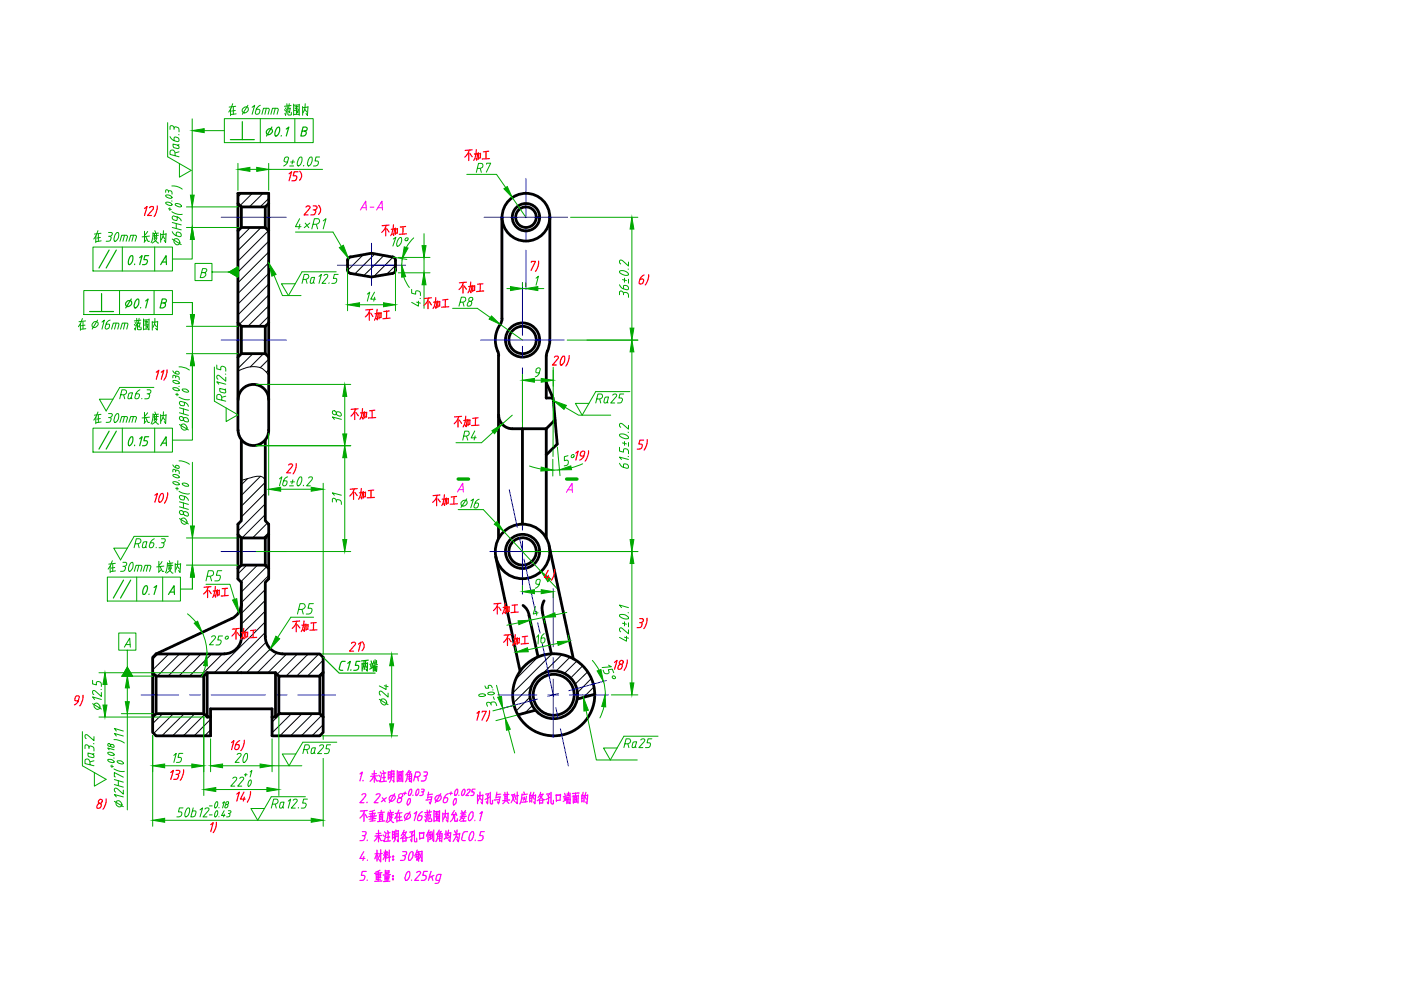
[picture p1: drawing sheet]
<svg xmlns="http://www.w3.org/2000/svg" width="297mm" height="210mm" viewBox="0 0 297 210" stroke-linecap="round" stroke-linejoin="round" font-family="sans-serif">
<defs><g id="words">
<text font-size="11.5" fill="#00a800" x="51.5" y="131.2" transform="rotate(-90 51.5 131.2)">R5</text>
<g font-size="5.7" fill="#f00">
<text x="97.4" y="35.3">不加工</text>
<text x="96" y="63.5">不加工</text>
<text x="76.2" y="69.1">不加工</text>
<text x="88.5" y="66.7">不加工</text>
<text x="73" y="90.3">不加工</text>
<text x="73" y="107.2">不加工</text>
<text x="42" y="128.1">不加工</text>
<text x="61.7" y="131.6">R5</text>
<text x="103.4" y="131.6">不加工</text>
<text x="48" y="136.9">不加工</text>
</g>
<text font-size="5.3" fill="#f0f" x="75.1" y="45.9">A-A</text>
<g font-size="5.3" fill="#f00">
<text x="61.4" y="49.7">4*R1</text>
<text x="94.9" y="91.7">不加工</text>
<text x="97" y="94.5">R4</text>
<text x="59.6" y="101.6">2)</text>
<text x="138.3" y="96.7" transform="rotate(-90 138.3 96.7)">5)</text>
<text x="90.7" y="108.3">不加工</text>
<text x="96.7" y="109">16</text>
<text x="114.3" y="124.2">4)</text>
<text x="60.7" y="135.1">不加工</text>
<text x="105.5" y="137.9">不加工</text>
<text x="133.7" y="134.4">3)</text>
</g>
<text font-size="5.3" fill="#00a800" x="125.2" y="86.8">Ra25</text>
<g font-size="4.9" fill="#00a800">
<text x="38.8" y="34.6" transform="rotate(-90 38.8 34.6)">Ra6.3</text>
<text x="24" y="85.7">Ra6.3</text>
<text x="63.1" y="160.9">Ra25</text>
<text x="130.9" y="159.8">Ra25</text>
<text x="20.8" y="163.7" transform="rotate(-90 20.8 163.7)">Ra3.2</text>
</g>
<g font-size="4.9" fill="#f00">
<text x="99.8" y="37.7">R7</text>
<text x="82.2" y="53.3">10°</text>
<text x="90" y="66" transform="rotate(-90 90 66)">4.5</text>
<text x="96" y="66">R8</text>
<text x="138.3" y="61.7" transform="rotate(-90 138.3 61.7)">6)</text>
<text x="43" y="137.9">25°</text>
<text x="18.3" y="151" transform="rotate(-90 18.3 151)">9)</text>
<text x="23.3" y="172.9" transform="rotate(-90 23.3 172.9)">8)</text>
</g>
<g font-size="4.4" fill="#f00">
<text x="115" y="58.9" transform="rotate(-90 115 58.9)">7)</text>
<text x="46.9" y="177.8" transform="rotate(-90 46.9 177.8)">1)</text>
</g>
</g></defs>
<g fill="none" stroke="#000" stroke-width=".21">
<path d="M51.2 41l-.8 .8M53.1 48.2l-2.7 2.7M53.5 41l-2.6 2.6M55.4 48.2l-5 4.9M55.8 41l-2.9 2.9M56.9 48.9l-6.5 6.5M57 42.1l-1.9 1.8M57 51.2l-6.6 6.5M57 53.4l-6.6 6.6M57 55.7l-6.6 6.5M57 58l-6.6 6.5M74.3 54.5l-.6 .5"/>
<path d="M77 54l-3.3 3.3M79.5 53.8l-4.3 4.3M81.4 54.2l-4.3 4.2M83.3 54.5l-4.1 4.2M83.8 56.3l-1.9 1.9M51.3 75l-.9 .9M53.6 75l-3.2 3.1M55.9 75l-2.8 2.8M57 60.3l-6.6 6.5M57 62.5l-6.3 6.3M57 64.8l-4.4 4.4M57 67.1l-2.2 2.1"/>
<path d="M57 76.2l-1.8 1.7M57 78.5l-.5 .4M52.5 101.5l-1.3 1.3M55.2 101l-4 4M56.2 102.2l-5 5.1M56.2 104.5l-5 5.1M56.2 106.8l-5.8 5.8M56.2 109.1l-4.9 5M56.7 110.9l-3.2 3.2M57 112.9l-1.2 1.2M33.5 138.7l-1.1 1.1M35.8 138.7l-3.4 3.3"/>
<path d="M38 138.7l-4.7 4.7M40.3 138.7l-4.7 4.7M42.6 138.7l-4.7 4.7M44.9 138.7l-4.7 4.7M47.1 138.7l-4.7 4.7M56.2 125l-5 5.1M56.2 127.3l-5 5M56.2 129.6l-5 5M56.2 131.8l-10.7 10.8M56.2 134.1l-8.5 8.5M56.4 136.2l-6.4 6.4M56.5 120.2l-5.3 5.3"/>
<path d="M57 122l-5.8 5.8M57.3 137.6l-5 5M58.7 138.4l-4.1 4.2M60.8 138.7l-4 3.9M63.1 138.7l-4.7 4.6M65.3 138.7l-4.7 4.7M67.6 138.7l-4.7 4.7M68.5 140l-3.3 3.4M114.1 139.3l-4.8 4.7M117 138.7l-8.3 8.3M119.1 138.8l-4 4M120.8 139.4l-2.9 2.9"/>
<path d="M34.5 151.3l-2.1 2.1M36.8 151.3l-4.2 4.2M39.1 151.3l-4.8 4.7M41.3 151.3l-4.7 4.7M43.3 151.6l-4.4 4.4M44.6 152.5l-3.4 3.5M44.6 154.7l-1.2 1.3M59.5 151.3l-1.8 1.8M61.8 151.3l-4.1 4.1M64 151.3l-4.7 4.7M66.3 151.3l-4.7 4.7M68.2 151.7l-4.3 4.3"/>
<path d="M68.5 142.3l-1 1.1M68.5 153.6l-2.3 2.4M112.3 147.8l-2.9 3M112.8 145.1l-3.9 3.9M112.8 149.6l-1.5 1.6M122.3 140.2l-2.6 2.6M123.5 141.2l-2.5 2.6M124.6 142.5l-2.7 2.6M125.3 143.9l-2.9 3M125.9 145.6l-2.2 2.2M126.1 147.8l-.2 .1"/>
</g>
<g fill="none" stroke="#00f" stroke-width=".21">
<path d="M111.5 37.8v8.4M46.9 46.1h13.8M71.5 56.2h14.5M78.8 51.6v9M102.6 46.1h17.7M110.8 59.9v11.2M111.5 48.5v2.3M111.5 53.1v8.3M46.9 72.1h13.8M101.9 72.1h17.7M110.8 73.4v2.3M110.8 78v11.5"/>
<path d="M110.8 91.8v2.3M110.8 96.4v11.5M46.9 116.9h13.8M103.9 116.9h13.8M108 103.9l1.7 7.9M110.1 114.1l.5 2.2M110.8 110.2v2.3M110.8 114.7v11.3M111.1 118.5l2.4 11.3M115 136.5l2.4 11.3M117.3 124.8v12.3M117.3 139.4v2.3"/>
<path d="M29.9 147.3h8M40.2 147.3h2.3M44.8 147.3h11.4M58.6 147.3h2.3M63.1 147.3h8M105.6 147.3h8.2M113.5 150.6l-3.7 1M113.9 148.2l-8 2.1M116.1 147.3h2.3M117.3 144v12.4M117.8 150l.5 2.2M118.4 147l-2.3 .6"/>
<path d="M118.8 154.5l1.7 7.9M120.7 147.3h8.3M128.6 144.3l-8 2.1"/>
</g>
<g fill="none" stroke="#000" stroke-width=".59">
<path d="M50.4 49l.8-.8h5l.8 .8M50.4 43.2l.8 .7M51.2 43.9v4.3M56.2 43.9v4.3M57 43.2l-.8 .7h-5M73.7 55.2v2a.74 .74 0 0 0 .6 .8M74.3 54.5l4.5-.8 4.4 .8a.74 .74 0 0 1 .6 .7M74.3 58l4.5 .7 4.4-.7M74.3 54.5a.74 .74 0 0 0-.6 .7M83.8 55.2v2a.74 .74 0 0 1-.6 .8M106.4 46.1v22.1a6.5 6.5 0 0 0-.7 6.9v.3M116.6 46.1v26l-.1 1-.6 2.3"/>
<path d="M50.4 68.5l.8 .7M51.2 69.2h5M51.2 75h5M51.2 69.2v5.8M51.2 75l-.8 .7M56.2 69.2v5.8M56.2 75l.8 .7M57 68.5l-.8 .7M105.7 75.4v38.7M115.8 75.4v9h1.4M50.5 84.7a3.2 3.2 0 0 1 3.2-3.2 3.2 3.2 0 0 1 3.3 3.2M50.5 91.2a3.2 3.2 0 0 0 3.2 3.3 3.2 3.2 0 0 0 3.3-3.3v-50.2h-6.6v50.2"/>
<path d="M51.2 93.3v17.1l-.8 .7v11.6M56.2 93.3v17.1l.8 .7v11.6l-.8 .8v11.5a3.6 3.6 0 0 0 3.7 3.6M105.7 88a2.9 2.9 0 0 0 2.9 2.9M108.6 90.9h7.2M110.8 90.9v20.2M115.8 90.9v23.2M115.8 81.1l1.2 2.8M117.1 83.9l.2 1M117.3 84.9l.8 9.3-2.3 2.2M117.7 89l-1.9 1.9M50.4 113.3l.8 .8M51.2 114.1v5.7h5"/>
<path d="M51.2 114.1h5M56.2 114.1v5.7M56.2 119.8l.8 .7M57 113.3l-.8 .8M105.1 118l5.2 24.3M116.4 115.8l5.2 23.9M33.1 138.7l-.7 .7v15.9l.7 .7h11.5v-5.7h13.1v5.7h10.1l.7-.7v-15.9l-.7-.7h-8M33.1 138.7h14.5M49.1 131.2l-16 7.5M112.2 130.5l1.9 8.7M115.4 127.4a3.2 3.2 0 0 0-.4 2.4l1.9 8.9M32.4 142.6l.7 .8"/>
<path d="M33.1 143.4h10.1v7.9M33.1 151.3h10.1M33.1 151.3l-.7 .7M33.1 143.4v7.9M43.2 151.3l.7 .7M43.9 142.6l-.7 .8M58.4 142.6h-14.5v9.4h.7M58.4 142.6v9.4h-.7M58.4 142.6l.7 .8M59.1 151.3l-.7 .7M67.8 143.4v7.9M68.5 142.6l-.7 .8h-8.7v7.9h8.7l.7 .7"/>
<path d="M113.5 150.6l-3.7 1M126.1 147.2l-3.7 1"/>
<circle cx="111.5" cy="46.1" r="5.1"/>
<circle cx="111.5" cy="46.1" r="2.9"/>
<circle cx="111.5" cy="46.1" r="2.18"/>
<circle cx="110.8" cy="72.1" r="3.6"/>
<circle cx="110.8" cy="72.1" r="2.9"/>
<circle cx="110.8" cy="116.9" r="5.8"/>
<circle cx="110.8" cy="116.9" r="3.6"/>
<circle cx="110.8" cy="116.9" r="2.9"/>
<circle cx="117.4" cy="147.3" r="8.7"/>
<circle cx="117.4" cy="147.3" r="5.1"/>
<circle cx="117.4" cy="147.3" r="4.3"/>
</g>
<g fill="none" stroke="#00a800" stroke-width=".21">
<path d="M35.5 33.2l2.5 1.5v2.9l2.5-1.5-2.5-1.4M36.4 39.4a3.1 3.1 0 0 1 2.2 .7M40.8 25.2v16.2M43.3 27.7h4.3M47.6 25.2h18.8v5h-18.8zM48.9 23.1v1.4M49.3 22l-.8 1.8M49.5 22.7v1.5M49.9 23.4l-.8 .2M50 22.5l-1.4 .2M50.1 24.1l-1.1 .2M50.4 34.6v5.8"/>
<path d="M51.5 23a.6 .6 0 0 1 1-.3 .6 .6 0 0 1-.1 1 .56 .56 0 0 1-.9 .1 .56 .56 0 0 1 0-.8zM52.6 22.3l-1.2 1.9M53 35.9h1.4M53.5 22.7l.5-.4-.5 1.9M55.2 22.3l-.3 .2a1.64 1.64 0 0 0-.7 1.6h.7l.2-.5-.2-.4h-.5M55.2 25.2v5M55.5 24.2l.4-1.2h1l.2 .3-.3 .9M56.5 23l-.3 1.2M57 34.6v5.8M57 35.9h11.4M57.4 24.2l.4-1.2h1l.2 .3-.3 .9M58.4 23l-.4 1.2"/>
<path d="M60.3 23.3l.3 .3M60.4 24.1l.2 .3M60.5 22.9l.2 .3M60.8 22l.1 .9M60.9 23.3l-.4 1.1M61 34.3h-.5l-.3-.1 .2-.7a.49 .49 0 0 1 .8 0v.1a1.76 1.76 0 0 1-1.1 1.6M61 22.9v1.4l.7 .1 .1-.1v-.5M61.3 22l-.1 .9M61.4 35.2h.9M61.5 22.9l-.1 .9-.2-.2M61.5 23l-.5 .1M61.6 34.3h.8"/>
<path d="M61.7 22.4l-1.4 .1M62.1 33.9l-.2 .9M62.3 24.3l1.1-.1v.2M62.3 22.1v2.3M62.5 25.2v5M62.9 22.4v1.8M63.2 22.9l-.6 .1M63.2 22.6l-.7 .1M63.2 23.3l-.8 .1M63.3 23.2l-.2 .7-.1-.3M63.4 22.2l-1.1 .1M63.4 22.1v2.3"/>
<path d="M63.5 33.4l.4-.1a1.45 1.45 0 0 1-.7 1.9 1.37 1.37 0 0 1 .3-1.8zM64.2 22.6v1.8M64.4 35.1l-.1 .1M64.6 23.2l.5 .6M64.7 22.8l-.5 1.1M64.7 22v.7M65.3 22.7l-1.1 .1M65.3 22.6l-.1 1.9-.3-.4M65.6 33.4l.4-.1a1.45 1.45 0 0 1-.6 1.9 1.37 1.37 0 0 1 .2-1.8zM67.8 33.3h-.8l-.2 .8 .7 .1v.4a.65 .65 0 0 1-.6 .6h-.5M105.3 37l1.9 2.8M19.7 52.4h16.9v5.1h-16.9z"/>
<path d="M20.3 50.1v1.3M20.8 48.9l-.5 1.1-.4 .7M20.9 49.7v1.5M21.3 50.3l-.8 .2M21.4 49.5l-1.4 .1M21.4 51.1l-1.1 .1M23 50.1l.6 .2-.2 .6a.74 .74 0 0 1-.9 .3M23 49.3h.6a.44 .44 0 0 1 .2 .5 .44 .44 0 0 1-.5 .3M24.8 49.3h.2a1.21 1.21 0 0 1-.7 1.8 1.81 1.81 0 0 1 .5-1.8zM25.4 51.2l.4-1.3h1.1l.1 .3-.3 1M25.9 52.4v5.1M26.4 49.9l-.3 1.3"/>
<path d="M27.3 51.2l.4-1.3h1.1l.1 .3-.3 1M28.3 49.9l-.3 1.3M30.6 49v2.3M30.9 50.1l.5 1.1h.3M31 50.9l-.4 .5M31.3 49.1l-.7 .8M31.7 50.1l-1.6 .1M32.5 49.3l-.1 .9-.4 1.2M32.7 50.7l.8 .8h.1M32.8 49.5v.9M32.8 52.4v5.1M32.8 48.9l.2 .5"/>
<path d="M33.2 49.5v.7M33.2 50.2l-.4 .1M33.3 50.4l-.3 .7-.7 .4M33.3 50.5l-.6 .1M33.6 49.4l-1.1 .1M33.6 49.9l-1.1 .1M34.1 49.5v1.9M34.6 50.1l.4 .6M34.6 49.7l-.4 1.2M34.7 48.9l-.1 .8M35.1 43a.76 .76 0 0 1 .8-.1 .76 .76 0 0 1 .5 .6 1.16 1.16 0 0 1-1.3-.5zM35.2 41.4a.81 .81 0 0 1 1.2 .6 1.16 1.16 0 0 1-1.3-.5z"/>
<path d="M35.2 49.5l-.1 1.9-.3-.4M35.2 49.6l-1.1 .2M35.7 40.8l.1-.4 .5 .1 .2 .7M35.7 40.6a.32 .32 0 0 0-.2-.4 .32 .32 0 0 0-.4 .2v.4M35.7 44.3l.6 .1M36 44v.6M36.4 42.6h.1M36.4 44.9l1.3 .5h.9M36.5 49.1l.1 .3a1.77 1.77 0 0 0 1.7 .7l.1-.5-.7-.4-.3 .2v.5M36.5 50.7l1.9 1.2M36.5 48.2l1.9 .5M36.5 47.2l1.9 .5"/>
<path d="M36.9 50.7a.73 .73 0 0 1 1 .2 .73 .73 0 0 1-.1 1 .83 .83 0 0 1-.9-1.2zM37.2 43.2a.78 .78 0 0 1 1.2 .6l-.2 .1a1.09 1.09 0 0 1-1-.6zM37.4 47.4v1M37.6 46l-.1 .8a.86 .86 0 0 1-1-.5v-.3l.4-.2a1.76 1.76 0 0 1 1.5 1M39.5 43.9h11M39.5 48.2h11M40.8 50.8v4.1h-4.2M40.8 43.9v4.3M42.8 57.8l.8-.1 .2-.3v-.3l-.8-.1-.6 1.9 1-.2a.52 .52 0 0 0 .1-.8l-.2-.1M44.9 57.7v1.8h-3.6v-3.6h3.6v1.8h3.7l1.8 1.1v-2.2l-1.8 1.1M58.1 58.4l1.8 4.3h3.9M64.3 59.2h.6a.54 .54 0 0 0 .6-.4 .54 .54 0 0 0-.4-.6h-.6l-.5 1.9"/>
<path d="M64.9 59.3l.2 .8M66.4 59.8l-.3 .3-.3-.1 .3-1.1 .6-.1-.3 1 .2 .3M67.6 58.6l.5-.4-.5 1.9M68.7 58.4a.4 .4 0 0 1 .6-.2 .4 .4 0 0 1 .1 .6l-1.1 1.3h.8M69.8 60l-.1 .1M70.6 49.2l1.8 3.1M71.3 57.6h-7.3l-1.4 2.6h-2.9l1.5 2.5 1.4-2.5M71.7 58.2h-.8l-.2 .8 .7 .1-.1 .6-.4 .4h-.6M73.7 56.9v9M83.2 54.5l3.1 .5M83.8 56.9v9M84.4 54.6h6.8"/>
<path d="M84.4 57.8h6.8M85.3 54.8l-.1 1.4M89.9 49.5v2.6M89.9 54.6v3.2M108.6 41.9l2.9 4.2M110.8 60v.8M111.5 60v.8M113.7 59l.5-.4-.5 1.9M121 46.1h14.2M131.3 57.5a1.41 1.41 0 0 1 2 .7 1.32 1.32 0 0 1-1.8-.3zM132 59.3l.8 .2M132.4 59v.8"/>
<path d="M133.3 55.6v.8l-1.3-1.1-.4-.2-.3 .5 .3 .4M134 48.6v21M17 68.7v1.3M17.5 67.5l-.4 1.1-.5 .7M17.6 68.3v1.4M17.8 61.6h18.8v5.1h-18.8zM18 68.9l-.7 .2M18.1 68l-1.4 .2M18.2 69.7l-1.1 .1M19.8 68.3l.5-.1a.62 .62 0 0 1 .5 .6 .62 .62 0 0 1-.5 .6 .52 .52 0 0 1-.8-.2 .52 .52 0 0 1 .2-.7zM20.7 67.9l-1.2 1.9M21.6 68.3l.5-.4-.5 1.9"/>
<path d="M23.4 67.9l-.3 .1a1.86 1.86 0 0 0-.8 1.7l.3 .1 .5-.4 .1-.6-.7-.1M23.7 69.8l.3-1.3h1.1l.1 .3-.2 1M24.6 68.5l-.3 1.3M25.3 61.6v5.1M25.6 69.8l.3-1.3h1.1l.1 .3-.2 1M26.5 68.5l-.3 1.3M28.5 68.8l.2 .3M28.5 69.6l.2 .3M28.6 68.4l.3 .3M29 67.5v.9M29 68.8l-.4 1.1M29.2 68.4v1.4h.8l-.1-.4"/>
<path d="M29.4 69.1l.1 .3M29.5 67.5l-.1 .9M29.7 68.5l-.5 .1M29.7 68.4l-.2 1M29.9 67.9l-1.4 .1M30.4 69.8l1.1-.1 .1 .2M30.4 67.6v2.3M31 67.9v1.8M31.4 68.1l-.7 .1M31.4 68.4l-.7 .1M31.4 68.8l-.8 .1M31.4 68.7l-.1 .7-.2-.2"/>
<path d="M31.6 67.8l-1.2 .1M31.6 67.6v2.3M32.3 68.1v1.9M32.7 61.6v5.1M32.8 68.7l.4 .6M32.8 67.5v1.3l-.4 .6M33.4 68.1l-.1 1.9-.3-.4M33.4 68.2l-1.1 .1M36.6 64.1h4.2v2.6v-2.6M36.6 78.6l.6 .6 .5 .1 .3-.1a.45 .45 0 0 0-.2-.4 .45 .45 0 0 0-.6 0v.4M37.2 79.9a.33 .33 0 0 0-.2-.3 .33 .33 0 0 0-.4 .1v.4M38 77.8l1.4 .2 .8 .5"/>
<path d="M39.5 69.2h11M39.5 75h11M40.8 69.2v5.8M45.5 77.8v7.3l2.4 1.4v2.9l2.5-1.5-2.5-1.4M46 77.4v.8l.8 .2v-.5l.4-.2a.65 .65 0 0 1 .7 .5v.5M47.8 79.3h.1M47.9 80v.8l-1.5-1.2h-.2l-.2 .4 .2 .4M77.9 62.4l.5-.5-.5 2M79.4 61.9l-.8 1.5h1.1M101.2 65.4l2.8 1.9M106 68.8l4.8 3.3M107.5 61.2h.7"/>
<path d="M110.8 79.4v12.9M110.8 61.2h.7M114 61.2h1.3M114.3 79.1l-.6-.1v-.8a.5 .5 0 0 1 .8 0v.1a1.59 1.59 0 0 1-1 1.6M117.3 77.9l-.1 18.9M120.3 72.1h14.9M131.3 60.4l.2 .2a1.77 1.77 0 0 0 1.7 .8l.1-.3a.7 .7 0 0 0-1.1-.5v.6M132.2 62.5l.1-.5 .7 .1a.77 .77 0 0 1 .3 .9M132.2 62.2a.46 .46 0 0 0-.3-.5 .46 .46 0 0 0-.6 .2v.6M134 74.6v39.8M19.7 90.8h16.9v5.1h-16.9zM20.3 88.5v1.3"/>
<path d="M20.8 87.3l-.9 1.8M20.9 88.1v1.4M21.3 88.7l-.8 .2M21.4 87.9l-1.4 .1M21.4 89.5l-1.1 .1M23 88.5l.6 .2-.2 .6a.74 .74 0 0 1-.9 .2M23 87.7h.6a.46 .46 0 0 1 .2 .6 .46 .46 0 0 1-.5 .2M24.8 87.7h.2a1.21 1.21 0 0 1-.7 1.8 1.85 1.85 0 0 1 .5-1.8zM25.4 82.1l-1.5 2.5h-2.8l1.4 2.5M25.4 89.5l.4-1.2h1.1l.1 .3-.3 .9M25.9 90.8v5.1M26.4 88.3l-.3 1.2"/>
<path d="M27.3 89.5l.4-1.2h1.1l.1 .3-.3 .9M28.3 88.3l-.3 1.2M30.6 87.4v2.3M30.9 88.6l.5 1 .3-.1M31 89.3l-.4 .5M31.3 87.5l-.7 .8M31.7 88.4l-1.6 .2M32.5 87.7l-.1 .9-.4 1.3M32.7 89.1l.8 .8h.1M32.8 87.9v.9M32.8 90.8v5.1M32.8 87.3l.2 .5"/>
<path d="M33.2 87.9v.8M33.2 88.7h-.4M33.3 88.8l-.3 .7-.7 .4M33.3 88.9l-.6 .1M33.6 87.8l-1.1 .1M33.6 88.3l-1.1 .1M34.1 87.9v1.9M34.6 88.5l.4 .6M34.6 88.1l-.4 1.2M34.7 87.3l-.1 .8M35.2 87.9l-.1 1.9-.3-.4M35.2 88l-1.1 .2"/>
<path d="M36.6 82.3a.79 .79 0 0 1 1.3 .5l-.2 .1a1.04 1.04 0 0 1-1.1-.6zM36.6 80.7a1.11 1.11 0 0 1 1.4 .5 .95 .95 0 0 1-1.4-.5zM36.6 98.6l.6 .6 .5 .1 .3-.1a.47 .47 0 0 0-.3-.5 .47 .47 0 0 0-.5 .1v.3M37.2 80.1l.1-.3h.4l.3 .2v.5M37.2 99.9a.33 .33 0 0 0-.2-.4 .33 .33 0 0 0-.4 .1v.4M37.2 83.6l.6 .1M37.5 83.4v.5M37.9 81.9h.1M38 84.2l1.2 .5h1M38 97.7l.9 .1 1.3 .6M38 90l1.9 1.2M38 87.5l1.9 .6"/>
<path d="M38 86.5l1.9 .5M38.1 88.4a.5 .5 0 0 0 .3 .8 .5 .5 0 0 0 .6-.6 .64 .64 0 0 1 .7 .1 .64 .64 0 0 1 .2 .7 .79 .79 0 0 1-1.1-.9l-.3-.2zM38.5 90.1a.71 .71 0 0 1 .9 .1 .71 .71 0 0 1 0 1 .76 .76 0 0 1-.9-.3 .76 .76 0 0 1 0-.8zM38.6 82.6a.79 .79 0 0 1 1.3 .5l-.2 .1a1.04 1.04 0 0 1-1.1-.6zM38.9 86.7v1M39.1 85.3v.7h-.8a.5 .5 0 0 1 0-.9h.1a1.59 1.59 0 0 1 1.5 1.1M40.8 90.8v-13.3v15.8h-4.2M40.8 98v13.5M46.4 81.5l-.4-.5 1.9 .5M47 84.8v-.6a.54 .54 0 0 0-.4-.6 .54 .54 0 0 0-.6 .4v.6l1.9 .5M47.9 82.5l-.3 .1-1-.2v.6l1 .3 .3-.1-.3-.6M47.9 84l-.8 .2"/>
<path d="M54.3 81.5h20.1M54.3 94.5h20.1M57 91.9v13.1M70.5 87.2a.49 .49 0 0 0 .3 .7 .49 .49 0 0 0 .6-.6 .59 .59 0 0 1 .8 .2 .59 .59 0 0 1 0 .7h-.3a.98 .98 0 0 1-.7-.9l-.3-.2zM70.9 88.9l-.4-.5 1.9 .5M73.1 97v17.4M104.5 91.6l-2.4 2.3M108.6 88l-2.1 1.9M112.3 98.8l2.4 .6M113.3 80.6h1.5M117.2 97.4v3.5M118.2 94.8l.5 6.1"/>
<path d="M118.6 99.6l-1.4 .1M119.8 86.4l2.9 1.6h6.8M120.4 96.6l-.7 .2v.9l.5-.1 .3 .3a.63 .63 0 0 1-.4 .8l-.5 .1M121.2 96.5l.4-.1 .1 .1v.4l-.3 .1-.3-.1zM123.5 98.3l-2.4 .9M126.3 83l-1.4 2.5h-2.9l1.4 2.5M131.3 98.2l.2 .3a1.77 1.77 0 0 0 1.7 .7l.1-.3a.7 .7 0 0 0-1.1-.5v.6M131.3 94.8v.8l.9 .3 .1-.7h.7l.2 .3 .1 .7M131.3 92.2a1.41 1.41 0 0 1 2 .6 1.32 1.32 0 0 1-1.8-.2zM131.8 97.4l-.5-.5 2 .5M132 93.9l.8 .2M133.3 90.2v.8l-1.3-1.1-.4-.1-.3 .4 .3 .4"/>
<path d="M23.4 120l-.5 .7M23.8 118.9l-.4 1.1M23.9 119.6v1.5M24.5 119.4l-1.4 .2M26.1 119.2h.6a.46 .46 0 0 1 .1 .6 .46 .46 0 0 1-.5 .3M27.7 119.4l.4-.2a1.41 1.41 0 0 1-.6 1.9 1.32 1.32 0 0 1 .2-1.7zM28.7 115.3h.6a.54 .54 0 0 0 .6-.4 .54 .54 0 0 0-.4-.7h-.6l-.5 1.9M29.3 115.3l.2 .8M29.4 119.9l-.3 1.2M30.9 115.9l-.4 .2-.3-.2 .2-.9 .7-.1-.2 1 .1 .2M31.4 119.9l-.4 1.2M32.7 114.2l-.2 .2a1.64 1.64 0 0 0-.8 1.6l.5 .1 .4-.6-.1-.4h-.6"/>
<path d="M33.1 116v.1M33.7 119v2.3M34.2 115.1l.5 .1v.6a.74 .74 0 0 1-1 .3M34.2 114.2h.6a.46 .46 0 0 1 .2 .6 .46 .46 0 0 1-.5 .3M34.4 119.1l-.7 .8M35.5 119.3v.9l-.4 1.2M35.7 113.7h-7.3l-1.4 2.5h-2.9l1.5 2.5 1.4-2.5M35.8 119.5v.9M35.9 118.9l.2 .5M36.2 119.5v.7M36.6 102.2a1.11 1.11 0 0 1 1.4 .5 .95 .95 0 0 1-1.4-.5zM36.6 100.7a.76 .76 0 0 1 .9-.1 .76 .76 0 0 1 .4 .7 1.16 1.16 0 0 1-1.3-.6z"/>
<path d="M36.6 119.4l-1.1 .1M36.6 119.9h-1.1M37.2 119.5v1.8M37.2 100l.1-.3 .4 .1 .3 .1v.5M37.2 103.5l.6 .1M37.5 103.3v.6M37.7 119.7l-.5 1.1M37.7 118.9v.7M37.9 101.9h.1M38 104.2l1.2 .5h1M38 110l1.9 1.1M38 107.5l1.9 .5"/>
<path d="M38 106.4l1.9 .5M38.2 108.3a.49 .49 0 0 0 .2 .8 .49 .49 0 0 0 .6-.6 .64 .64 0 0 1 .7 .1 .64 .64 0 0 1 .2 .8 .79 .79 0 0 1-1.1-.9zM38.3 119.6l-1.1 .1M38.3 119.5l-.1 1.9-.3-.4M38.5 110a.71 .71 0 0 1 .9 .1 .71 .71 0 0 1 0 1 .76 .76 0 0 1-.9-.3 .76 .76 0 0 1 0-.8zM38.6 102.5a.93 .93 0 0 1 1.3 .6 1.05 1.05 0 0 1-1.3-.6zM38.9 106.6v1.1M39.1 105.3l-.2 .7-.6-.1a.5 .5 0 0 1 0-.9h.1a1.59 1.59 0 0 1 1.5 1.1M39.5 114.1h11.2M40.8 114.1v5.7M54.3 116.9h20.1M59.5 103.7h6.5"/>
<path d="M65.4 101.4l.4-.3 .4 .2-.1 .4-1.1 1.3h.8M68.5 102.5v36.2M70.9 105l-.4-.5 1.9 .5M71.3 106.2a.46 .46 0 0 0-.3-.5 .46 .46 0 0 0-.5 .1v.6M102.5 108l2.6 2.8M106.8 112.7l7.9 8.5M110.8 116.9h24.4M134 119.5v25.3M22.8 122.4h15.5v5h-15.5zM23.4 120v1.4M24.3 120.3l-.7 .2M24.5 121l-1.1 .2"/>
<path d="M26.1 120.1l.5 .2-.1 .5a.74 .74 0 0 1-.9 .3M26.4 137.2l1.1-1.9 .1 1.9M26.7 136.7h.9M27 137.9h-1.8v-3.7h3.6v3.7h-1.8v3.5l-1.1 2h2.2l-1.1-2M28.5 121.1l.4-1.2h1l.2 .3-.3 .9M29 122.4v5M30.4 121.1l.4-1.2h1l.2 .3-.3 .9M33.9 120.1l.5 1.1 .3-.1M34.1 120.8l-.5 .5M34.5 122.4v5M34.7 120l-1.5 .2M35.8 120.7l.7 .8h.2"/>
<path d="M36.3 120.2l-.5 .1M36.3 120.4l-.3 .6-.7 .5M36.3 120.5h-.5M37.6 120.1l.4 .6M40.8 122.4v2.5h-2.5M68.2 138.7h16.1M110.8 124.2v1.2M113.5 128.6l-.4 1.6 1-.3M113.8 129.6v.8M115.1 130.5l.4 1.6M115.2 130.9l-2.8 .6M115.4 134.3l-.2 .2a1.54 1.54 0 0 0-.4 1.8h.3a.7 .7 0 0 0 .3-1h-.6"/>
<path d="M117.3 125.4v1.3M118.3 136.4l-6.4 1.4M120.2 129.9l-2.5 .5M120.5 134.7l.2 .9M131.3 130.4a1.41 1.41 0 0 1 2 .6 1.32 1.32 0 0 1-1.8-.2zM131.8 128.8l-.5-.5 2 .5M132.8 134.9v1l-1.5-.8M133.3 133.5v.9l-1.5-1.2-.2-.1-.3 .4 .3 .5M19.6 144.2v.8l.8 .2 .2-.7 .6 .1a.85 .85 0 0 1 .3 1M19.6 149.2l1.9 1.1M20.1 149.2a.68 .68 0 0 1 1 .3 .68 .68 0 0 1-.5 .9l-.6-.5zM20.1 148.3l-.5-.5 1.9 .5"/>
<path d="M21 142.6h22.3M21 152h22.3M21.4 146.1l.1 .1M21.5 146.8v.9l-1.2-1.1-.5-.2-.2 .4 .3 .4M22.3 145.1v4.4M22.8 159.6a1.11 1.11 0 0 1 1.4 .4 .95 .95 0 0 1-1.4-.4zM23 157.7a.32 .32 0 0 0 0 .5 .32 .32 0 0 0 .5-.3 .42 .42 0 0 1 .5 0 .42 .42 0 0 1 .1 .5 .58 .58 0 0 1-.7-.6zM23.1 159l-.3-.4 1.4 .4M24.2 156.8l.9 .1 1.3 .6M24.7 156.1l-.5-.6 1.9 .6M24.7 155l-.5-.6 1.9 .6M25.7 143.4h6.8"/>
<path d="M25.7 151.3h6.8M27 145.9v2.9M27 151.3v20.4M32.4 155.9v19.3M38.8 159.7h-.8l-.3 .9 .7 .1v.6l-.3 .3h-.7M43.2 151.9v16.8M43.6 141.2l-.9 2.3M44.6 156.6v7M50.3 160l.4-.3 .4 .2v.3l-1.2 1.4h.8M52.1 159.8l.3-.1a1.41 1.41 0 0 1-.7 1.9 1.32 1.32 0 0 1 .3-1.7zM57.7 156.6v7M59.1 151.9v16.8"/>
<path d="M64.2 157.4l-1.5 2.5h-2.9l1.5 2.5 1.4-2.5M68.2 156h16.1M80.4 148.3l1.9 1.1M80.9 148.2a.7 .7 0 0 1 1 .4 .7 .7 0 0 1-.4 .9 .76 .76 0 0 1-.7-.5 .76 .76 0 0 1 .1-.8zM81.5 145.4l.8 .2M81.9 145.2v1l-1.5-.8M82.3 147v.8l-1.2-1.1-.5-.2-.2 .5 .3 .4M83 141.2v12.3M101.5 147.3a.9 .9 0 0 1 1.4 .2l-.3 .1a.89 .89 0 0 1-1.1-.2zM102.8 145.4l.2 .5h.6l-.1-.3 .2-.3h.4l.3 .6M103.4 147a.87 .87 0 0 1 1.4 .1 1.11 1.11 0 0 1-1.4-.1zM104.1 149.2a.48 .48 0 0 0-.5-.3 .48 .48 0 0 0-.4 .3l.2 .5"/>
<path d="M104.2 149.5l-.1-.5 .6-.2 .4 .2 .2 .6M104.5 146.3h.1M104.6 147.8l.2 .5M105.3 145.3l.6 2.5M106.6 150.2l.5 2.1M107.8 154.7l1.3 5M109.2 149.5l-4.7 1.2M109.8 151.6l-4.7 1.2M124.3 150.7l2.1 10.4h8.7M125.6 140l1.4 2.1M127.9 142.1l.3 .6 .6 .1 .3-.3-.1-.5 .8-.1 .3 .7M128 144.5l.3 2.8"/>
<path d="M128 149.8l-.8 2.4M129 141l.6 .4-1.9 .1M129.6 147.3h5.6M129.9 143.4a.33 .33 0 0 1 .5 0 .33 .33 0 0 1-.2 .5l-.4-.2zM132.3 156.1l-1.5 2.5h-2.8l1.4 2.5M17.5 162.4l2.5 1.4v2.9l2.5-1.5M22.8 161.1a.79 .79 0 0 1 1.3 .5l-.2 .1a1.04 1.04 0 0 1-1.1-.6zM23.4 162.4l.6 .1M23.7 162.2v.5M24.1 160.7l.1 .1M24.2 163l1.2 .5h1M24.2 169.9l1.9 1.1"/>
<path d="M24.2 166.3l1.9 .6M24.2 165.3l1.9 .5M24.5 164.7l-.3-.1v-.8l1.9 1M24.7 169.9a.71 .71 0 0 1 .9 .2 .71 .71 0 0 1 0 .9 .76 .76 0 0 1-.9-.2 .76 .76 0 0 1 0-.9zM24.7 169l-.5-.5 1.9 .5M24.8 161.4a.79 .79 0 0 1 1.3 .5l-.2 .1a1.04 1.04 0 0 1-1.1-.6zM25.1 165.5v1.1M26.1 167.5v.9l-1.2-1.2-.4-.1-.3 .4 .3 .5M34.9 162.4h5.8M34.9 173.9h31.1M36.9 160.2l.5-.5-.5 1.9M38.8 171.3h-.8l-.2 .8 .7 .1 .1 .4a.65 .65 0 0 1-.6 .6h-.5"/>
<path d="M39.7 171.4l.3-.1a1.45 1.45 0 0 1-.6 1.9 1.37 1.37 0 0 1 .3-1.8zM41 171.3l-.5 1.9a.81 .81 0 0 0 .9-.3l.1-.9-.7-.1M42.4 171.7l.6-.4-.6 1.9M43.5 171.5l.4-.2 .4 .2-.2 .4-1.1 1.3h.9M44.4 170.9h.6M45.7 167.4h10.9M45.9 170h.1a.77 .77 0 0 1-.5 1.3v-.1a1.28 1.28 0 0 1 .4-1.2zM45.9 171.9h.1a.77 .77 0 0 1-.5 1.3 1.21 1.21 0 0 1 .4-1.3zM46.4 171.2v.1M47.2 170.3l.4-.3-.4 1.3M47.2 162.4h7.9M47.5 171.9l-.5 1h.7"/>
<path d="M47.9 170.2v.3l.3 .1a.41 .41 0 0 1 0 .5 .41 .41 0 0 1-.5 .1 .65 .65 0 0 1 .6-.7l.1-.5zM48.4 172.5l.4 .1-.1 .4-.7 .2M48.4 171.9h.4a.32 .32 0 0 1 .1 .4 .32 .32 0 0 1-.3 .2M49.3 165l.5-.2 .4 .2-.1 .4-1.2 1.3h.9M50.8 165l.5-.2 .4 .2-.2 .4-1.1 1.3h.9M51.8 164.3h.6M52.1 164l-.1 .6M53 165.4h.1a.83 .83 0 0 1-.5 1.3 1.23 1.23 0 0 1 .4-1.3zM53 163.7l.4-.3-.4 1.3M57.7 162.4h6.3M57.8 170.5h.6a.54 .54 0 0 0 .5-.4 .54 .54 0 0 0-.3-.7h-.6l-.5 1.9M58.4 170.5l.2 .8"/>
<path d="M60 171.1l-.6 .2-.1-.3 .3-.9h.6l-.2 1 .1 .2M61.1 169.9l.5-.5-.5 1.9M62.2 169.7l.4-.3 .4 .2v.3l-1.2 1.4h.8M63.3 171.2l-.1 .1M64.8 168.9h-7.3l-1.4 2.5h-2.9l1.4 2.5 1.5-2.5M65.2 169.4h-.8l-.2 .9h.5l.2 .4a.65 .65 0 0 1-.6 .6h-.4M68.5 160.8v14.4"/>
</g>
<g fill="#00a800" stroke="#00a800" stroke-width=".21">
<path d="M104.8 111.1l.6-.5 1.4 2.1z"/>
<path d="M106.8 40l.8-.4 1 2.3z"/>
<path d="M134 46.1l.4 2.5h-.8z"/>
<path d="M133.6 69.6h.8l-.4 2.5z"/>
<path d="M133.6 144.8h.8l-.4 2.5z"/>
<path d="M134 116.9l.4 2.6h-.8z"/>
<path d="M133.6 114.4h.8l-.4 2.5z"/>
<path d="M134 72.1l.4 2.5h-.8z"/>
<path d="M114.8 99l2.4 .7-2.5 .2z"/>
<path d="M118.6 99.6l2.4-.8 .2 .8z"/>
<path d="M110.8 80.6l2.5-.4v.8z"/>
<path d="M114.8 80.2l2.5 .4-2.5 .4z"/>
<path d="M108.2 60.8l2.6 .4-2.6 .4z"/>
<path d="M111.5 61.2l2.5-.4v.8z"/>
<path d="M104.2 67l1.8 1.8-2.3-1.1z"/>
<path d="M104.3 91.3l2.2-1.4-1.7 2.1z"/>
<path d="M110.8 125.4l2.5-.4v.9z"/>
<path d="M115.2 130.9l2.4-1 .2 .9z"/>
<path d="M118.2 136l2.6-.1-2.5 .9z"/>
<path d="M105.5 147.8l.8-.2 .3 2.6z"/>
<path d="M107.1 152.3l1.1 2.3-.8 .2z"/>
<path d="M128.3 147.3l.1 2.6-.8-.1z"/>
<path d="M126.6 142.3l.8-.3 .5 2.5z"/>
<path d="M123.7 147.8l1 2.8-.9 .2z"/>
<path d="M117.3 84.9l2.8 1.1-.5 .8z"/>
<path d="M73.7 64.6l2.5-.4v.8z"/>
<path d="M89.5 52.1h.8l-.4 2.5z"/>
<path d="M89.9 57.8l.4 2.6h-.8z"/>
<path d="M72 52.5l.8-.5 1.1 2.8z"/>
<path d="M73.1 81.5l.4 2.5h-.8z"/>
<path d="M72.7 92h.8l-.4 2.5z"/>
<path d="M43.8 138.7l.2 2.5-.8-.1z"/>
<path d="M58.5 134.9l.8 .5-2 2.2z"/>
<path d="M83 138.7l.5 2.5h-.9z"/>
<path d="M82.6 153.5h.9l-.5 2.5z"/>
<path d="M85.2 56.2l.8 2.4-.8 .2z"/>
<path d="M73.1 94.5l.4 2.5h-.8z"/>
<path d="M72.7 114.4h.8l-.4 2.5z"/>
<path d="M32.4 162.4l2.5-.4v.8z"/>
<path d="M40.7 162l2.5 .4-2.5 .4z"/>
<path d="M50.4 35.9l2.6-.4v.8z"/>
<path d="M54.4 35.5l2.6 .4-2.6 .4z"/>
<path d="M40.4 41.4h.8l-.4 2.5z"/>
<path d="M40.8 48.2l.4 2.6h-.8z"/>
<path d="M40.4 66.7h.8l-.4 2.5z"/>
<path d="M40.8 75l.4 2.5h-.8z"/>
<path d="M40.4 111.5h.8l-.4 2.6z"/>
<path d="M44.6 162.4l2.6-.4v.8z"/>
<path d="M55.1 162l2.6 .4-2.6 .4z"/>
<path d="M43.2 167.4l2.5-.4v.8z"/>
<path d="M56.6 167l2.5 .4-2.5 .4z"/>
<path d="M32.4 173.9l2.5-.4v.8z"/>
<path d="M66 173.5l2.5 .4-2.5 .4z"/>
<path d="M57 55.7l1.5 2.5-.9 .4z"/>
<path d="M57 103.7l2.5-.4v.9z"/>
<path d="M66 103.3l2.5 .4-2.5 .5z"/>
<path d="M22.3 142.6l.4 2.5h-.9z"/>
<path d="M21.8 149.5h.9l-.4 2.5z"/>
<path d="M27 143.4l.4 2.5h-.8z"/>
<path d="M26.6 148.8h.8l-.4 2.5z"/>
<path d="M27 141.4l1.1 2h-2.2z"/>
<path d="M40.8 27.7l2.5-.4v.8z"/>
<path d="M48.6 57.7l1.8-1.1v1.1zM48.6 57.7l1.8 1.1v-1.1z"/>
</g>
<path d="M97.1 101.6h2.2M120.1 101.6h2.2" fill="none" stroke="#00a800" stroke-width=".72"/>
<path d="M120.1 104.4l1.2-1.9 .1 1.9M120.4 103.9h.9" fill="none" stroke="#f0f" stroke-width=".21"/>
<path d="M50.4 78.7a5.4 5.4 0 0 1 5.3-.5l1.3 1.3M56.2 101.7l-.2-.3a1.93 1.93 0 0 0-2.2-.3l-2.6 .8" fill="none" stroke="#000" stroke-width=".21"/>
<g fill="none" stroke="#00a800" stroke-width=".25">
<path d="M48.8 29.6h5.1M51.4 25.8v3.8M56.7 27.6l.6-.3a.62 .62 0 0 1 .5 .6 .62 .62 0 0 1-.6 .6 .54 .54 0 0 1-.7-.2 .54 .54 0 0 1 .2-.7zM57.6 26.9l-1.1 1.9M58.7 27.1l.4-.2a1.41 1.41 0 0 1-.6 1.9 1.3 1.3 0 0 1 .2-1.7zM59.7 28.8h-.1M60.7 27.4l.5-.5-.5 1.9M64.1 27.8l.8-.1 .2-.3v-.3l-.3-.2h-.6l-.4 1.9 .9-.1a.52 .52 0 0 0 .2-.5 .52 .52 0 0 0-.3-.4M23.1 53l-2.1 3.8M24.7 53l-2.2 3.8M27.8 54.2h.3a1.45 1.45 0 0 1-.7 1.9 1.54 1.54 0 0 1 .4-1.9zM28.6 56l-.1 .1"/>
<path d="M29.6 54.6l.5-.4-.5 1.9M31.5 54.2h-.8l-.2 .8h.6l.2 .5a.65 .65 0 0 1-.6 .6h-.5M34.1 56.1l1.1-1.9 .1 1.9M34.4 55.6h.8M19 66.1h5.1M21.5 62.2v3.9M26.8 64l.7-.3a.66 .66 0 0 1 .4 .8 .66 .66 0 0 1-.8 .5h-.1a.56 .56 0 0 1-.2-1zM27.8 63.4l-1.1 1.9M29 63.5l.3-.1a1.33 1.33 0 0 1-.7 1.9 1.58 1.58 0 0 1 .4-1.8zM29.8 65.2v.1M30.9 63.8l.5-.4-.5 1.9M34.3 64.2l.8-.1 .2-.3-.1-.2-.2-.2h-.6l-.5 1.9 .7-.1a.59 .59 0 0 0 .4-.8l-.2-.2"/>
<path d="M23.1 91.4l-2.1 3.8M24.7 91.4l-2.2 3.8M27.8 92.6h.3a1.45 1.45 0 0 1-.7 1.9 1.54 1.54 0 0 1 .4-1.9zM28.6 94.4l-.1 .1M29.6 93l.5-.4-.5 1.9M31.5 92.6h-.8l-.2 .8h.6l.2 .5a.65 .65 0 0 1-.6 .6h-.5M34.1 94.5l1.1-1.9 .1 1.9M34.4 94h.8M26.2 123l-2.2 3.8M27.7 123l-2.1 3.8M30.7 124.3l.4-.1a1.38 1.38 0 0 1-.6 1.8 1.3 1.3 0 0 1 .2-1.7zM31.6 126h.1"/>
<path d="M32.7 124.6l.5-.4-.5 1.8M35.7 126l1.2-1.8 .1 1.8M36.1 125.5h.8M68.5 139.4l3.4 3.3h7.6M78.1 140l-1.5 .1M79.5 139.9v.7M73.2 140.2h-.6l-.4 .4-.2 1.4 .7 .1M73.7 140.6l.6-.4-.6 1.9M74.4 142v.1M76.3 140.2h-.7l-.3 .9 .7 .1 .1 .3a.65 .65 0 0 1-.6 .6h-.5M76.8 140.6v1.7M77.1 141.2l.2 .2"/>
<path d="M77.2 140.1l-.1 1.1-.2 .6M77.5 141.1l.2 .4M77.5 140.1v1.1l-.3 .8M77.9 140.5v1.8l-.3-.4M77.9 140.6l-1.1 .2M78.6 141v.4M78.7 140.1l.1 .5M79 140.9l-.2 .7M79 141.5l-.6 .4M79 140.7l-.6 .2M79.1 141.4v.9M79.2 140.1v.5h.6"/>
<path d="M79.4 141.4v.9M79.5 141l-.1 .4M79.6 141.4v.9M79.8 140.1v.5M79.9 141.3l-.1 1-.1-.2M79.9 141.3l-.8 .1M80 140.9l-.9 .2"/>
</g>
<!-- layer: bg/lB -->
<g fill="none" stroke="#f00" stroke-width=".25">
<path d="M61.3 36.8l.5-.4-.5 1.9M63.2 36.4h-.8l-.2 .9h.5l.2 .4-.2 .5-.8 .1M63.5 36.3a1.29 1.29 0 0 1 0 1.9M30.6 44.2l.6-.4-.6 1.9M31.7 44l.4-.2 .4 .2-.1 .4-1.1 1.3h.8M33.3 43.7l-.2 1.4-.4 .8M67.6 43.5a1.29 1.29 0 0 1-.1 2M83.4 47.7l-.1 1M33.1 78.9l.6-.4-.6 1.9M34.2 78.9l.5-.4-.5 1.9M35.4 78.4l-.2 1.5-.5 .7M117.5 75.7l.5-.2 .4 .2-.2 .4-1.1 1.3h.9"/>
<path d="M119.3 75.5h.3a1.41 1.41 0 0 1-.6 1.9 1.32 1.32 0 0 1 .2-1.7zM120.7 75.4l-.1 1-.6 1.2M122.1 96.1l.5-.5-.5 2M123.8 96.7l-.8-.2 .1-.6a.5 .5 0 0 1 .9 0v.1a1.59 1.59 0 0 1-1.1 1.6M124.8 95.6l-.1 .9-.6 1.3M32.8 105l.6-.4-.6 1.9M34.1 104.7l.3-.1a1.25 1.25 0 0 1-.3 1.8l-.2 .1a.87 .87 0 0 1 0-1.3zM35.5 104.5l-.2 1.5-.4 .7M74.5 136.4l.5-.2 .4 .2-.1 .2-1.2 1.5h.9M76 136.6l.5-.4-.5 1.9M76.8 136a1.29 1.29 0 0 1 0 2M133 139.9l-.3 1.5-.4 .7"/>
<path d="M49.1 157.5l.5-.5-.5 1.9M50.8 157l-.2 .2a1.75 1.75 0 0 0-.8 1.6l.6 .1 .3-.6v-.4h-.7M51.8 156.9l-.1 1-.6 1.2M101.1 151.2l.5-.4-.5 1.9M102.2 151l.1-.2h.8l-.9 1.9M103.8 150.7a3.2 3.2 0 0 1-.7 2.2M130.3 140.4l.5-.4-.5 1.9M131.5 140.1a.43 .43 0 0 0-.1 .7l.4 .1a.6 .6 0 0 1 0 .8 .6 .6 0 0 1-.8 .1 .79 .79 0 0 1 .9-1l.3-.6-.4-.2zM36.2 163.8l.6-.5-.6 1.9M37.3 164.2l.5 .1 .1 .3a.76 .76 0 0 1-1.1 .6M37.3 163.3h.6a.46 .46 0 0 1 .2 .6 .46 .46 0 0 1-.5 .3M38.9 163.2l-.1 1-.6 1.3"/>
<path d="M50.2 168.4l.5-.4-.5 1.9M51.7 168l-.7 1.4h1M51.8 169l-.2 .9M53.1 167.8l-.2 1.5-.5 .8"/>
</g>
<g fill="none" stroke="#f0f" stroke-width=".25">
<path d="M76.3 164.1l.5-.4-.5 1.9M76.7 168.5l.5-.2 .4 .2-.2 .4-1.1 1.3h.9M76.8 177.2l.5 .1 .1 .3a.76 .76 0 0 1-1.1 .6M76.8 176.3h.6a.46 .46 0 0 1 .2 .6 .46 .46 0 0 1-.5 .3M77 165.5l-.1 .1M77.2 172.4v1.8M77.3 171.9l-.3 .7-.7 .9M77.4 172.6l.5 .8M77.8 170.1v.1M77.9 171.8l-1.5 .2M77.9 178.1l-.1 .1M78.6 172.7v.8"/>
<path d="M79 172v2M79.3 164.6l-.8 1.1M79.4 163.4v2.4M79.4 172.6l-.2 .9M79.4 164.6l.4 1h.3M79.4 171.8l-1 .3M79.5 174l-1.1 .1M79.6 172.4l-1.3 .2M79.7 173.5l-1.4 .2M79.7 168.5l.5-.2 .4 .2-.2 .4-1.1 1.3h.9M79.8 173l-1.6 .2M79.8 164l-.9 .1"/>
<path d="M80 164.5l-1.4 .1M80.2 177.2l-.8 1.1M80.2 176v2.5M80.3 177.2l.5 1h.2M80.3 164.4l.3 .3M80.5 172.6v1.5M80.6 163.7l.2 .3M80.8 176.7l-1.1 .1M80.8 171.8v.9M80.9 164.3l-.3 1.5-.3-.3M80.9 177.1l-1.4 .2M81 173.7l-.5 .1"/>
<path d="M81 173.4l-.5 .1M81 173l-.5 .1M81.1 169.1l.6 .9M81.1 172.6v1.5M81.1 172.6l-.6 .1M81.2 163.4l.2 .4M81.2 177l.3 .3M81.4 163.9v1.7M81.5 172.2l-1.4 .2M81.5 176.3l.2 .3M81.6 174l-1.6 .2M81.7 164.8l-.6 .1"/>
<path d="M81.8 176.9l-.3 1.5-.3-.2M81.8 163.9l-.8 .1M81.9 165.6l-1.1 .1M81.9 169.1l-1.1 .9M82.2 176.1l.1 .4M82.3 172.1l-.2 1.8-.2 .4M82.3 163.6v1.6M82.3 176.6v1.7M82.5 173.5l.8 .9h.2M82.6 172.4v.8M82.6 177.5l-.7 .1M82.7 164.3h-.4"/>
<path d="M82.7 164.9h-.4M82.7 171.8l.1 .4M82.7 176.5l-.8 .2M82.7 163.7l-.4 .1M82.7 163.6v1.6M82.8 178.3l-1.1 .1M82.8 168.8l.5-.2a.62 .62 0 0 1 .5 .6 .62 .62 0 0 1-.5 .6 .52 .52 0 0 1-.8-.1 .52 .52 0 0 1 .2-.8zM83 163.3v.8a2.06 2.06 0 0 1-.4 1.7M83 173.1l-.4 .1M83 172.4v.7M83.1 173.3l-.6 .1M83.1 173.2l-.3 .7-.7 .5"/>
<path d="M83.2 176.2v1.7M83.4 172.2l-1.1 .2M83.4 172.7l-1.1 .1M83.5 164.6l-.5 .1M83.5 164.1h-.5M83.5 163.4v2.4l-.2-.3M83.5 163.5h-.5M83.6 176.9l-.4 .1M83.6 177.6h-.4M83.6 176.3l-.4 .1M83.6 176.2v1.6M83.7 168.3l-1.2 1.9"/>
<path d="M83.9 176v.8a2.06 2.06 0 0 1-.4 1.7M84.1 172.9v1.4M84.2 165.6h1.1l.1 .1M84.2 163.4v2.3M84.4 177.3h-.5M84.4 176.8h-.5M84.4 176.1v2.4l-.2-.4M84.4 176.2h-.5M84.6 163.8l-.1 1.4M84.6 171.8l-.9 1.7M84.7 172.5v1.5M84.7 168.4a.47 .47 0 0 0-.2 .6 .47 .47 0 0 0 .6 .2 .62 .62 0 0 1-.1 .8 .62 .62 0 0 1-.7 .1 .67 .67 0 0 1 .6-1 .52 .52 0 0 0 .4-.8z"/>
<path d="M84.8 164.6l-.1 .7-.3 .2M84.8 165.1l.4 .3M85.1 163.8v.4l-.5 .1M85.1 163.8l-.5 .1M85.1 164.4l-.6 .1M85.1 164.4v.7M85.1 173.2l-.8 .1M85.2 172.3l-1.4 .2M85.3 173.9l-1.1 .1M85.4 163.6l-1.2 .1M85.4 177.6v.9M85.4 176.7l.9 .9h.2"/>
<path d="M85.4 163.4v2.3M85.5 168.2h.6M85.7 176l-.6 1.2M85.9 172.7a.63 .63 0 0 1 1.1 0 .63 .63 0 0 1-.5 .9 .53 .53 0 0 1-.7-.1 .53 .53 0 0 1 .1-.8zM85.9 167.9l-.1 .6M86.1 176.5h-.6M86.1 177.7h-.7M86.1 177.6v.7M86.1 178.3h-.7M86.2 176.4l-.7 1-.6 .4M86.4 164.1l-.2 1.3-.2 .4M86.7 163.3l-.7 1"/>
<path d="M86.7 169.3h.1a.81 .81 0 0 1-.4 1.3 1.23 1.23 0 0 1 .3-1.3zM86.8 167.6l.3-.3a.83 .83 0 0 1-.4 1.3l-.1-.4zM86.8 164.2v1.5M86.9 172.1l-1.1 1.9M87.1 163.7l-.5 .1M87.1 163.6l-.3 .5M87.1 164.6l-.5 .1M87.1 165.1l-.5 .1M87.2 176.7l.1 .3v1.5l-.2-.4M87.3 164.1l-.1 1.7-.2-.2M87.3 164.1l-.9 .1M87.5 176.3l-.6 .1"/>
<path d="M87.6 168.6l-.1 .1M87.6 176.2l-.3 .6M87.7 177.1l-.9 .5M87.8 172.5l.6-.4-.6 1.9M87.9 176l.1 2.5h.4l-.1-.8M88 164.7h.5a.54 .54 0 0 0 .6-.4 .54 .54 0 0 0-.4-.6h-.5l-.5 1.9M88.5 167.4l.1-.1a.83 .83 0 0 1-.4 1.3 1.32 1.32 0 0 1 .3-1.2zM88.5 164.8l.2 .8M88.9 176.5l.1 1.5M88.9 176.7l1-.1-.9 .1M89.4 167.9l.3 .1v.4l-.2 .2-.5 .1M89.4 167.3h.4a.32 .32 0 0 1 .1 .4 .32 .32 0 0 1-.3 .2"/>
<path d="M89.6 172.1l-.3 .1a1.64 1.64 0 0 0-.7 1.7l.5 .1 .4-.7-.1-.3-.6-.1M89.9 164.5l.4 .1 .1 .3a.76 .76 0 0 1-1.1 .7M89.9 163.7h.5a.46 .46 0 0 1 .2 .5 .46 .46 0 0 1-.5 .3M89.9 176.5l-.1 1.2M89.9 177.7l-.9 .1M90.1 173l.2 .3M90.1 173.8l.2 .4M90.2 172.6l.3 .4M90.6 171.8v.9M90.6 173l-.4 1.2M90.7 172.7v1.3l.7 .2 .2-.2-.1-.4M90.7 176.5v2"/>
<path d="M90.9 168l-.2 1.2M91 173.4l.1 .2M91 176l-.6 1.3M91.1 171.8l-.1 .8M91.3 176.4l-.3 .7 .5-.1M91.3 169.5l-1 .1M91.3 172.8l-.5 .1M91.3 177.1v.8M91.3 172.7l-.2 .9M91.4 176.8l.1 .3M91.5 172.1l-1.4 .2M91.5 177.4l-.5 .2"/>
<path d="M91.6 168.9l-.4 1.5-.2-.4M91.6 169l-.9 .1M91.6 177.7l-.6 .4M91.6 176.4l-.6 .1M91.7 168.4l-.9 .1M91.7 176.6v1M92 176v2.4l-.3-.4M92 174h1.1l.1 .1M92 171.8v2.4M92.4 168.9l.4-.2a.54 .54 0 0 1 .8 .2 .54 .54 0 0 1-.4 .7 .55 .55 0 0 1-.8 .1 .55 .55 0 0 1 0-.8zM92.6 172.1v1.9M92.8 176.8l-.1 1.3-.3 .3"/>
<path d="M92.9 172.4h-.6M92.9 172.7l-.6 .1M92.9 173.1l-.8 .1M93 173l-.1 .7-.2-.3M93.1 176l-.6 1M93.2 172l-1.2 .1M93.2 171.9v2.3M93.2 176.8v1.6M93.5 168.3l-1.2 1.9M93.5 176.3l-.6 .1M93.5 176.2l-.3 .6M93.5 177.3h-.6"/>
<path d="M93.5 177.7l-.6 .1M93.7 176.7v1.8l-.3-.3M93.7 176.8l-.9 .1M93.9 172.4v1.8M94.3 172.9l.5 .6M94.4 172.6l-.4 1.1M94.4 171.8v.7M94.6 176.1v1.5M94.8 177.6l-.6 .3M94.9 176.8l-.6 .1M95 168.3l-.2 .1a1.88 1.88 0 0 0-.8 1.7l.2 .1a.64 .64 0 0 0 .6-.3 .64 .64 0 0 0-.1-.8h-.5M95 172.4l-.1 1.9-.3-.5"/>
<path d="M95 172.5l-1.1 .1M95 177.1l.3 .2M95.1 176l-.2 1.2M95.3 168.2h.6M95.3 177.5l-.5 .3M95.6 176.5l-.2 1.9-.3-.4M95.6 176.6l-.7 .1M95.7 167.9l-.2 .6M96.2 172.8l-.1 .6-.6 .8M96.3 171.8l-.5 .9M96.4 176.2l.2 .5M96.4 172.8v1.2l.6 .1v-.5"/>
<path d="M96.5 169.3h.1a.8 .8 0 0 1-.5 1.3 1.21 1.21 0 0 1 .4-1.3zM96.6 172.3l.2 .6M96.7 172.6l-1 .2M96.8 167.4l.1-.1a.82 .82 0 0 1-.5 1.3 1.21 1.21 0 0 1 .4-1.2zM96.8 177.3l.3 .4M96.9 176l-.3 1.5-.5 .9M97.3 168.6v.1M97.4 176.8l-1.2 .2M97.5 176.7l-.3 1.8-.4-.5M97.9 171.9l.2 .4M98.2 167.4l.2-.1a.87 .87 0 0 1-.5 1.3 1.23 1.23 0 0 1 .3-1.2zM98.2 173.5v.6"/>
<path d="M98.6 173.5h-.7M98.7 172.7l-.9 .1M98.7 171.8l-1.3 2.2M98.8 172.3l-1.1 .1M98.8 174l-1.2 .1M98.9 173.1l-1.3 .1M99.1 167.5l.3-.2 .3 .2-.1 .3-.8 .9h.6M99.1 176.3h-.6l-.3 .5-.3 1.3 .7 .1M99.8 172.3l.3-.2a1.33 1.33 0 0 1-.6 1.9 1.28 1.28 0 0 1 .3-1.7zM99.9 176.5l.4-.2a1.45 1.45 0 0 1-.7 1.9 1.32 1.32 0 0 1 .3-1.7zM100.7 173.9v.1M100.7 167.3h-.6l-.1 .6h.4l.1 .3-.2 .4-.5 .1"/>
<path d="M100.8 178.1l-.1 .1M101.2 168.5v1.9M101.7 169.1l.4 .6M101.8 172.5l.5-.4-.5 1.9M101.8 167.9l-.1 1.3-.4 .7M102.3 168.6l-1.1 .2M102.4 168.5l-.1 1.9-.3-.4M102.7 176.3h-.8l-.2 .9 .7 .1v.3a.65 .65 0 0 1-.6 .6h-.4M103.3 168.7l.1 .2v1.5l-.3-.4M103.6 168.3l-.7 .1M103.7 168.2l-.3 .6M103.8 169l-.9 .5"/>
<path d="M104 168v2.4h.4v-.7M105.4 168l-.3 1.2M105.7 169.5l-.9 .1M106 168.9l-.3 1.5-.2-.4M106 169l-.8 .1M106.2 168.4l-.9 .1M107 168v1.7M107.1 169.9l-.5 .5M107.5 169.9l.4 .5M107.5 168.8l-.5 .1M107.5 169.2l-.5 .1M107.6 167.9v1.7"/>
<path d="M107.9 168.4l-1.1 .1M108.1 169.6l-1.5 .2M108.6 168.7l.5 1.2M109 168.5h-.6M109.1 168.3l-.7 1.9M109.2 169l.2 .5M109.7 167.9v2.5l-.4-.4M109.9 168.7l-.8 .1M110.7 168.3l-.3 1.7-.2 .5M110.9 169.1l.1 .5M111.1 167.9l.1 .5M111.2 169v.5"/>
<path d="M111.6 168.8l-.2 1.2M111.8 168.4l-1.1 .1M111.8 170l-1.2 .1M112.3 168.5v1.6M112.6 168l-.2 .7M112.6 169.2l-.3 .1M112.7 169.8l-.4 .1M112.8 168.7l-.5 .1M112.8 168.6l-.1 1.5M113.1 169.1l.2 .4M113.2 168l-.3 1.1M113.6 168.5l-.2 1.9-.3-.4"/>
<path d="M113.6 168.6l-.6 .1M114.4 168.7l.9 .9h.2M114.4 169.6v.8M114.6 168l-.5 1.1M115.1 168.4l-.6 .1M115.1 169.6l-.7 .1M115.1 169.6l-.1 .6-.6 .1M115.1 168.3l-.6 1.1-.6 .4M116.1 168.7l.2 .2-.1 1.5-.2-.4M116.5 168.3l-.6 .1M116.6 168.2l-.4 .6M116.7 169l-.9 .5"/>
<path d="M116.8 168v2.3l.2 .1h.3v-.7M117.9 168.5l.1 1.4M117.9 168.6l.9-.1-.8 .1M118.8 169.6l-.8 .1M118.9 168.4l-.2 1.2M119.6 169.1l.1 .4M119.7 168.2l.2 .4M120 168.9l-.2 .8M120 169.6l-.6 .3M120 168.8l-.5 .1M120.2 169.4v1M120.3 168.2v.5l.5-.1"/>
<path d="M120.4 169.5v.8M120.5 169.1l-.1 .3M120.6 168v.6M120.6 169.4v.9M120.8 168.1v.6M120.9 169.3l-.1 1.1-.1-.2M120.9 169.4l-.7 .1M121 169l-.9 .1M121.5 168.6l.1 1.7M121.9 168.8v1.3M122.1 168.2l-.2 .6M122.2 169.1l-.3 .1"/>
<path d="M122.2 169.5l-.3 .1M122.2 168.8v1.2M122.5 170l-.9 .1M122.6 168.7l-1.1 .1M122.6 168.6l-.1 1.7M122.8 168.1l-1.4 .1M123.3 168.5v1.6M123.6 168l-.1 .7M123.7 169.2l-.4 .1M123.7 169.8l-.4 .1M123.8 168.7l-.4 .1M123.9 168.6l-.1 1.5"/>
<path d="M124.1 169.1l.2 .4M124.2 168l-.3 1.1M124.6 168.5l-.2 1.9-.2-.4M124.6 168.6l-.5 .1M77.1 180.6l-.8 1.4h1.1M77.2 181.6l-.3 .8M77.6 184.8h-.8l-.2 .8h.6l.2 .4a.65 .65 0 0 1-.6 .7h-.5M77.9 186.6l-.1 .1M77.9 182.3v.1M79.7 185.3l.1 1M79.9 180.2v2.4M79.9 181.2l.3 .4"/>
<path d="M79.9 181l-.5 1.1M80.2 180.9l-.7 .1M80.2 184.7v2.1M80.5 185.7l-.7 .1M80.5 184.5l-.8 .4M80.6 186.4l-.9 .1M80.7 181l-.6 1.3M80.7 185.3l-1 .1M80.7 180.1v2.7l-.3-.5M80.7 185.2l-.1 .8M80.8 186l-1 .1M81 185l-1.6 .2"/>
<path d="M81 186.8l-1.6 .1M81 180.9l-.7 .2M81.4 180.6l.2 .4M81.6 185.6v.8M81.7 184.5v.8M81.7 181.2l-.5 1.1M81.7 181.4l.3 .3M81.7 180.2v2.4M82 180.6l-.2 .6M82 181.2l-.7 .1M82.1 185.7v1.2M82.2 181.1l.1 .4"/>
<path d="M82.2 180.6l.1 .3M82.3 186h-.5M82.4 184.9l-.7 .1M82.5 184.6l-.8 .1M82.5 185.7l-.9 .1M82.5 186.5l-.9 .1M82.5 184.5v.6l-.8 .1M82.5 185.6v.6l-.9 .1M82.5 180.2v2.5M82.7 186.8l-1.4 .1M82.8 185.4l-1.6 .1M82.9 181.7l-1 .2"/>
<path d="M83.3 185.8h.1M83.3 186.5h.1M83.3 181.6h.1M83.3 182.3h.1M85.4 181.4l.6 .2-.2 .5a.74 .74 0 0 1-.9 .3M85.4 180.6h.6a.46 .46 0 0 1 .2 .5 .46 .46 0 0 1-.5 .3M86.4 184.9l.3-.1a1.33 1.33 0 0 1-.6 1.9 1.28 1.28 0 0 1 .3-1.8zM87.1 180.7l.3-.1a1.33 1.33 0 0 1-.6 1.8 1.3 1.3 0 0 1 .3-1.7zM87.3 186.6l-.1 .1M88.3 185l.5-.2 .4 .2-.2 .4-1.1 1.3h.9M88.4 181.2v1.2l.3-.5M88.5 180.2l-.5 1.3"/>
<path d="M88.6 181.1l-.5 .1M88.7 180.7l-.4 .1M88.7 181.6l-.7 .1M88.8 180.5v2.1M88.9 181l.5 1M89.3 180.9l-.4 1.2M89.5 180.4v2.2l-.2-.3M89.5 180.5l-.7 .1M90.6 184.8h-.7l-.3 .8 .7 .1v.7l-.3 .2-.7 .1M91.4 184.8l-.6 1.9M91.6 185.8l.2 .9M92 185.6l-1 .4"/>
<path d="M93.2 186.7l-.8-.1v-.2l.3-.9 .8-.1-.5 1.7-.2 .2h-.6"/>
<circle cx="83.3" cy="185.8" r=".06"/>
<circle cx="83.3" cy="185.8" r=".11"/>
<circle cx="83.3" cy="186.4" r=".11"/>
<circle cx="83.3" cy="186.4" r=".06"/>
<circle cx="83.4" cy="181.6" r=".06"/>
<circle cx="83.4" cy="181.6" r=".11"/>
<circle cx="83.4" cy="182.2" r=".11"/>
<circle cx="83.4" cy="182.2" r=".06"/>
</g>
<use href="#words"/>
</svg>
